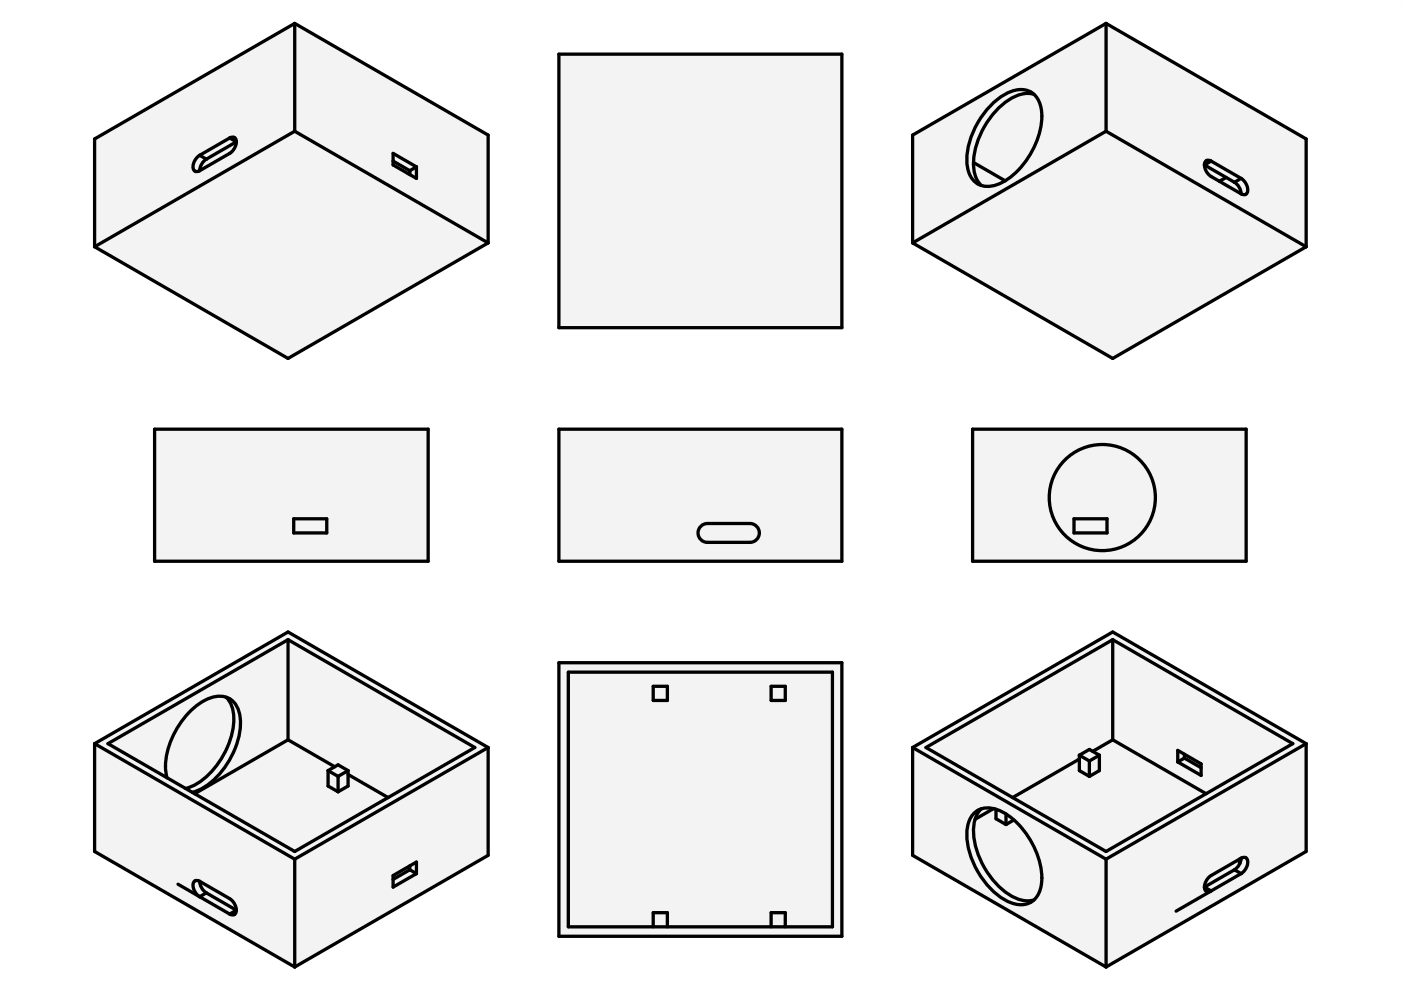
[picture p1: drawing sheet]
<svg xmlns="http://www.w3.org/2000/svg" width="297mm" height="210mm" viewBox="0 0 297 210" stroke-linecap="round" stroke-linejoin="round" font-family="sans-serif">
<path d="M0 0h297v210h-297zM0 0v210h297v-210z" fill="#000"/>
<g fill="#f1f3f5">
<path d="M118.5 91h60v28h-60z" fill-rule="evenodd"/>
<path d="M148.6 111.6l.9-.5 .5-.1h9a2 2 0 0 1 2 2 2 2 0 0 1-2 2h-9a2 2 0 0 1-1.9-1.2 2 2 0 0 1 .5-2.2z" fill-rule="evenodd"/>
</g>
<path d="M118.5 91h60v28h-60zM148.6 111.6l.9-.5 .5-.1h9a2 2 0 0 1 2 2 2 2 0 0 1-2 2h-9a2 2 0 0 1-1.9-1.2 2 2 0 0 1 .5-2.2z" fill="none" stroke="#000" stroke-width=".7"/>
<path d="M118.5 11.5h60v58h-60z" fill-rule="evenodd" fill="#f1f3f5"/>
<path d="M118.5 11.5h60v58h-60z" fill="none" stroke="#000" stroke-width=".7"/>
<g fill="#f1f3f5">
<path d="M118.5 140.5h60v58h-60z" fill-rule="evenodd"/>
<path d="M120.5 142.5h56v54h-56z" fill-rule="evenodd"/>
<path d="M120.5 142.5h56v54h-10v-3h-3v3h-22v-3h-3v3h-18z" fill-rule="evenodd"/>
<path d="M138.5 145.5h3v3h-3z" fill-rule="evenodd"/>
<path d="M163.5 193.5h3v3h-3z" fill-rule="evenodd"/>
<path d="M163.5 145.5h3v3h-3z" fill-rule="evenodd"/>
<path d="M138.5 193.5h3v3h-3z" fill-rule="evenodd"/>
</g>
<path d="M118.5 140.5h60v58h-60zM120.5 142.5h56v54h-56zM138.5 145.5h3v3h-3zM163.5 145.5h3v3h-3zM138.5 196.5v-3h3v3M163.5 196.5v-3h3v3" fill="none" stroke="#000" stroke-width=".7"/>
<g fill="#f1f3f5">
<path d="M32.8 91h58v28h-58z" fill-rule="evenodd"/>
<path d="M62.3 110h7v3h-7z" fill-rule="evenodd"/>
</g>
<path d="M32.8 91h58v28h-58zM62.3 110h7v3h-7z" fill="none" stroke="#000" stroke-width=".7"/>
<g fill="#f1f3f5">
<path d="M86.5 36.8l.4-.2v.4z"/>
<path d="M20.1 29.5l42.4-24.5 41 23.6v22.9l-42.4 24.5-41-23.7z" fill-rule="evenodd"/>
<path d="M20.1 52.3l42.4-24.5 41 23.7-42.4 24.5z" fill-rule="evenodd"/>
<path d="M20.1 29.5l42.4-24.5v22.8l-42.4 24.5z" fill-rule="evenodd"/>
<path d="M62.5 5l41 23.6v22.9l-41-23.7z" fill-rule="evenodd"/>
<path d="M42 33.2l6.7-3.9a.86 .86 0 0 1 1-.1 .86 .86 0 0 1 .4 .9l-.2 .9-.8 1.2-6.8 4a.91 .91 0 0 1-1.1 0 .91 .91 0 0 1-.3-1.1l.3-.8z" fill-rule="evenodd"/>
<path d="M83.3 32.5l5 2.9v2.4l-5-2.8z" fill-rule="evenodd"/>
<path d="M43.4 34l6.7-3.9-.2 .9-.8 1.2-6.8 4 .2-.9z" fill-rule="evenodd"/>
<path d="M42.3 32.9l6.4-3.6 1.4 .8-6.4 3.6z" fill-rule="evenodd"/>
<path d="M83.3 32.5l5 2.9-1.4 .8-3.6-2z" fill-rule="evenodd"/>
<path d="M42 33.2l.3-.3 1.4 .8-1 1.1-.4 1.4a.91 .91 0 0 1-1.1 0 .91 .91 0 0 1-.3-1.1l.3-.8z" fill-rule="evenodd"/>
<path d="M83.3 34.2l3.6 2v.4l-.4 .2-3.2-1.8z" fill-rule="evenodd"/>
<path d="M86.9 36.2l1.4-.8v2.4l-1.4-.8z" fill-rule="evenodd"/>
<path d="M48.7 29.3a.86 .86 0 0 1 1-.1 .86 .86 0 0 1 .4 .9z" fill-rule="evenodd"/>
</g>
<g fill="none" stroke="#000" stroke-width=".7">
<path d="M62.5 5l-42.4 24.5v22.8M62.5 5l41 23.6v22.9M62.5 5v22.8M42.3 32.9a2.72 2.72 0 0 0-1.2 3.2 .86 .86 0 0 0 1.2 .1M42.3 32.9l1.4 .8M43.7 33.7l-1 1.1-.4 1.4M48.7 29.3a.91 .91 0 0 1 1.1-.1 .91 .91 0 0 1 .3 1.1l-.3 .9-.8 1.1-6.7 3.9M48.7 29.3l-6.4 3.6M48.7 29.3l1.4 .8-6.4 3.6M62.5 27.8l-42.4 24.5M62.5 27.8l41 23.7M83.3 32.5l5 2.9v2.4l-5-2.8z"/>
<path d="M83.3 34.2l3.6 2M86.9 36.6l-.4 .2M86.9 36.2v.8M88.3 35.4l-1.4 .8M103.5 51.5l-42.4 24.5-41-23.7"/>
</g>
<g fill="#f1f3f5">
<path d="M20.1 157.7l41-23.7 42.4 24.5v22.9l-41 23.6-42.4-24.5z" fill-rule="evenodd"/>
<path d="M20.1 157.7l41-23.7 42.4 24.5-41 23.7z" fill-rule="evenodd"/>
<path d="M22.9 157.7l38.2-22.1 39.6 22.9-38.2 22z" fill-rule="evenodd"/>
<path d="M20.1 157.7l42.4 24.5v22.8l-42.4-24.5z" fill-rule="evenodd"/>
<path d="M62.5 182.2l41-23.7v22.9l-41 23.6z" fill-rule="evenodd"/>
<path d="M61.1 135.6l39.6 22.9-18.4 10.6-8.5-4.9v-.8l-2.1-1.2-.7 .4-9.9-5.7z" fill-rule="evenodd"/>
<path d="M41.3 168.3l19.8-11.4 9.9 5.7-1.4 .8v3.3l2.1 1.2 2.1-1.2v-2.5l8.5 4.9-19.8 11.4z" fill-rule="evenodd"/>
<path d="M22.9 157.7l38.2-22.1v21.3l-19.8 11.4-.5-.3a14.5 14.5 0 0 0 8.6-8.2 13 13 0 0 0 1.2-9 4.3 4.3 0 0 0-5.9-2.9 16.3 16.3 0 0 0-9 10.6 11.1 11.1 0 0 0-.3 6.4z" fill-rule="evenodd"/>
<path d="M40.4 150.8a8.9 8.9 0 0 1 6.8-3.2l.7 .2a7.6 7.6 0 0 1 1.4 7.1 17.6 17.6 0 0 1-8.1 11.6l-1.9 .7-3.9-2.3a12.9 12.9 0 0 1 1.6-9.5l1.8-2.9z" fill-rule="evenodd"/>
<path d="M47.9 147.8a4.4 4.4 0 0 1 3 3.9 16.2 16.2 0 0 1-4.2 12.2 12.2 12.2 0 0 1-5.9 4.1l-1.5-.8a14.7 14.7 0 0 0 8.9-8.7 11.9 11.9 0 0 0 .7-9.4z" fill-rule="evenodd"/>
<path d="M37.7 187.5l4.6 2.6a2.72 2.72 0 0 1-1.2-3.2 .86 .86 0 0 1 1.2 0l6.4 3.6a2.64 2.64 0 0 1 1.2 3.3l-.4 .2-.8-.2z" fill-rule="evenodd"/>
<path d="M83.3 185.6l5-2.8v2.4l-5 2.9z" fill-rule="evenodd"/>
<path d="M42.3 186.9l6.8 3.9 .8 1.2 .2 1-6.7-4-.9-1.2z" fill-rule="evenodd"/>
<path d="M42.3 190.1l1.4-.8 6.4 3.7-1.4 .8z" fill-rule="evenodd"/>
<path d="M83.3 186.5l3.6-2.1 1.4 .8-5 2.9z" fill-rule="evenodd"/>
<path d="M71.7 164.6l2.1-1.2v3.3l-2.1 1.2z" fill-rule="evenodd"/>
<path d="M69.6 163.4l2.1 1.2v3.3l-2.1-1.2z" fill-rule="evenodd"/>
<path d="M41.1 186.9a.86 .86 0 0 1 1.2 0l.4 1.4 1 1-1.4 .8a2.72 2.72 0 0 1-1.2-3.2z" fill-rule="evenodd"/>
<path d="M69.6 163.4l2.1-1.2 2.1 1.2-2.1 1.2z" fill-rule="evenodd"/>
<path d="M83.3 185.6l3.6-2v.8l-3.6 2.1z" fill-rule="evenodd"/>
<path d="M86.9 183.6l1.4-.8v2.4l-1.4-.8z" fill-rule="evenodd"/>
<path d="M48.7 193.8l1.4-.8a.86 .86 0 0 1-.4 .9 .86 .86 0 0 1-1-.1z" fill-rule="evenodd"/>
</g>
<g fill="none" stroke="#000" stroke-width=".7">
<path d="M61.1 135.6v21.3M20.1 157.7l41-23.7 42.4 24.5M20.1 157.7v22.8l42.4 24.5M20.1 157.7l42.4 24.5M22.9 157.7l38.2-22.1 39.6 22.9-38.2 22zM47.9 147.8a7.6 7.6 0 0 1 1.4 7.1 17.6 17.6 0 0 1-8.1 11.6l-1.9 .7M61.1 156.9l-19.8 11.4M61.1 156.9l9.9 5.7M103.5 158.5v22.9l-41 23.6M103.5 158.5l-41 23.7M35.4 164.9a13.1 13.1 0 0 1 1.8-9.9 14.1 14.1 0 0 1 8.3-7.3 4.3 4.3 0 0 1 5.4 4 16.2 16.2 0 0 1-4.2 12.2 12.2 12.2 0 0 1-5.9 4.1M69.6 163.4v3.3l2.1 1.2"/>
<path d="M69.6 163.4l2.1-1.2 2.1 1.2M69.6 163.4l2.1 1.2M71.7 164.6v3.3M73.8 164.2l8.5 4.9M73.8 163.4v3.3l-2.1 1.2M73.8 163.4l-2.1 1.2M37.7 187.5l11 6.3M42.3 186.9l6.4 3.6a2.72 2.72 0 0 1 1.2 3.2 .86 .86 0 0 1-1.2 .1M42.3 186.9a.91 .91 0 0 0-1.1-.1 .91 .91 0 0 0-.3 1.1l.5 1.3 .9 .9 1.4-.8M42.3 186.9l.4 1.4 1 1M43.7 189.3l6.4 3.7-1.4 .8M62.5 182.2v22.8"/>
<path d="M83.3 185.6l5-2.8v2.4l-5 2.9zM86.9 183.6v.8M86.9 184.4l-3.6 2.1M86.9 184.4l1.4 .8"/>
</g>
<g fill="#f1f3f5">
<path d="M193.5 28.6l41-23.6 42.4 24.5v22.8l-41 23.7-42.4-24.5z" fill-rule="evenodd"/>
<path d="M193.5 51.5l41-23.7 42.4 24.5-41 23.7z" fill-rule="evenodd"/>
<path d="M234.5 5l42.4 24.5v22.8l-42.4-24.5z" fill-rule="evenodd"/>
<path d="M193.5 28.6l41-23.6v22.8l-41 23.7z" fill-rule="evenodd"/>
<path d="M209.9 22.5a9.7 9.7 0 0 1 7-3.5 4.3 4.3 0 0 1 3.9 4 16.7 16.7 0 0 1-5.8 13.9 8.2 8.2 0 0 1-6.4 2.6 4.1 4.1 0 0 1-3.4-3.5 14.7 14.7 0 0 1 2.9-11.3z" fill-rule="evenodd"/>
<path d="M211.8 22.9a8.8 8.8 0 0 1 6.7-3.1l.7 .2a6.8 6.8 0 0 1 1.6 5.8 17.9 17.9 0 0 1-7.7 12.5l-6.7-3.8a17.9 17.9 0 0 1 5.4-11.6z" fill-rule="evenodd"/>
<path d="M209.9 22.5a9.7 9.7 0 0 1 7-3.5 3.9 3.9 0 0 1 2.3 1 7.4 7.4 0 0 0-6.6 2.1 17.5 17.5 0 0 0-6.2 13.1l.2 1.5 .4 1.2 1.1 1.4a4.6 4.6 0 0 1-3.1-4.3 16.9 16.9 0 0 1 4.9-12.5z" fill-rule="evenodd"/>
<path d="M255.6 34.2l.4-.2 .8 .2 6.3 3.6a2.72 2.72 0 0 1 1.2 3.2 .86 .86 0 0 1-1.2 .1l-4.6-2.7a5 5 0 0 1-2.7-2l-.4-1.4z" fill-rule="evenodd"/>
<path d="M206.4 34.5l6.7 3.8a6.3 6.3 0 0 1-5 1 6.3 6.3 0 0 1-1.7-4.8z" fill-rule="evenodd"/>
<path d="M255.4 35l1.4-.8 6.3 3.6-1.4 .8z" fill-rule="evenodd"/>
<path d="M258.5 38.4l1.5-.8a5 5 0 0 1 2.7 2.1l.4 1.4z" fill-rule="evenodd"/>
<path d="M255.4 35l4.6 2.6-1.5 .8a5 5 0 0 1-2.7-2z" fill-rule="evenodd"/>
<path d="M261.7 38.6l1.4-.8a2.72 2.72 0 0 1 1.2 3.2 .86 .86 0 0 1-1.2 .1l-.4-1.4z" fill-rule="evenodd"/>
<path d="M255.6 34.2l.4-.2 .8 .2-1.4 .8z" fill-rule="evenodd"/>
</g>
<g fill="none" stroke="#000" stroke-width=".7">
<path d="M219.2 20a7.9 7.9 0 0 0-7.2 2.6 16.9 16.9 0 0 0-5.5 13.6 5.3 5.3 0 0 0 1.6 3.1M234.5 5l-41 23.6v22.9M234.5 5v22.8M234.5 5l42.4 24.5v22.8M206.4 34.5l6.7 3.8M209.9 22.5a9.7 9.7 0 0 1 7-3.5 4.6 4.6 0 0 1 4 4.8 17.1 17.1 0 0 1-8.6 15 4.6 4.6 0 0 1-6.7-1.8 12.3 12.3 0 0 1 1-9.6 19 19 0 0 1 3.3-4.9zM234.5 27.8l-41 23.7M234.5 27.8l42.4 24.5M256.8 34.2a.91 .91 0 0 0-1.1-.1 .91 .91 0 0 0-.3 1.1l.2 .9 .8 1.1 6.7 3.9M256.8 34.2l6.3 3.6M256.8 34.2l-1.4 .8 6.3 3.6M260 37.6l-1.5 .8"/>
<path d="M261.7 38.6l1 1.1 .4 1.4M263.1 37.8a2.72 2.72 0 0 1 1.2 3.2 .86 .86 0 0 1-1.2 .1M263.1 37.8l-1.4 .8M193.5 51.5l42.4 24.5 41-23.7"/>
</g>
<g fill="#f1f3f5">
<path d="M193.5 158.5l42.4-24.5 41 23.7v22.8l-42.4 24.5-41-23.6z" fill-rule="evenodd"/>
<path d="M193.5 158.5l42.4-24.5 41 23.7-42.4 24.5z" fill-rule="evenodd"/>
<path d="M196.3 158.5l39.6-22.9 38.2 22.1-39.6 22.8z" fill-rule="evenodd"/>
<path d="M234.5 182.2l42.4-24.5v22.8l-42.4 24.5z" fill-rule="evenodd"/>
<path d="M193.5 158.5l41 23.7v22.8l-41-23.6z" fill-rule="evenodd"/>
<path d="M196.3 158.5l39.6-22.9v21.3l-4.2 2.4-.7-.4-2.2 1.2v.8l-14.1 8.2z" fill-rule="evenodd"/>
<path d="M235.9 135.6l38.2 22.1-18.4 10.6-19.8-11.4z" fill-rule="evenodd"/>
<path d="M214.7 169.1l14.1-8.2v2.5l2.2 1.2 2.1-1.2v-3.3l-1.4-.8 4.2-2.4 19.8 11.4-21.2 12.2z" fill-rule="evenodd"/>
<path d="M206.6 172.3a5.1 5.1 0 0 1 5.8-.2 17.1 17.1 0 0 1 8.5 14.9 4.6 4.6 0 0 1-4 4.8 10.3 10.3 0 0 1-7.9-4.5 16.8 16.8 0 0 1-4-11.5 5.6 5.6 0 0 1 1.6-3.5z" fill-rule="evenodd"/>
<path d="M206.7 173.7l4-2.3 .5 .2v2l2.1 1.2 1.7-1a17.5 17.5 0 0 1 5.9 13.2 5.7 5.7 0 0 1-1.7 3.8 7.6 7.6 0 0 1-6.8-2.3 17.6 17.6 0 0 1-6-12.9z" fill-rule="evenodd"/>
<path d="M206.6 172.3l1.5-.8a6.3 6.3 0 0 0-1.7 5.2 17.4 17.4 0 0 0 8.6 13.6 5.9 5.9 0 0 0 4.2 .5 4.6 4.6 0 0 1-5.2 .5 17 17 0 0 1-9-15.5 5.6 5.6 0 0 1 1.6-3.5z" fill-rule="evenodd"/>
<path d="M256.4 185.9l6.7-3.9a.91 .91 0 0 1 1.2-.1 .91 .91 0 0 1 .2 1.1l-.4 1.3-1 .9-13.7 8 7.4-4.3a.86 .86 0 0 1-1 .1 .86 .86 0 0 1-.4-.9l.2-.9z" fill-rule="evenodd"/>
<path d="M249.7 159.1l5 2.9v2.4l-5-2.8z" fill-rule="evenodd"/>
<path d="M256.4 185.9l6.4-3.7 .1 .8-.9 1.2-6.6 3.9 .2-.9z" fill-rule="evenodd"/>
<path d="M255.4 188.1l6.3-3.7 1.4 .8-6.3 3.7z" fill-rule="evenodd"/>
<path d="M231 161.3l2.1-1.2v3.3l-2.1 1.2z" fill-rule="evenodd"/>
<path d="M228.8 160.1l2.2 1.2v3.3l-2.2-1.2z" fill-rule="evenodd"/>
<path d="M249.7 161.6l1.4-.9 3.6 2.1v1.6z" fill-rule="evenodd"/>
<path d="M263.1 182a.91 .91 0 0 1 1.2-.1 .91 .91 0 0 1 .2 1.1l-.4 1.3-1 .9-1.4-.8a3.1 3.1 0 0 0 1.4-2.4z" fill-rule="evenodd"/>
<path d="M228.8 160.1l2.2-1.2 2.1 1.2-2.1 1.2z" fill-rule="evenodd"/>
<path d="M211.2 171.6l2.1 1v2.2l-2.1-1.2z" fill-rule="evenodd"/>
<path d="M208.1 171.5l.9-.2 1.7 .1-4 2.3 .4-1z" fill-rule="evenodd"/>
<path d="M251.1 159.9l3.6 2.1v.8l-3.6-2.1z" fill-rule="evenodd"/>
<path d="M249.7 159.1l1.4 .8v.8l-1.4 .9z" fill-rule="evenodd"/>
<path d="M213.3 172.6l1.7 1.2-1.7 1z" fill-rule="evenodd"/>
<path d="M255.4 188.1l1.4 .8a.86 .86 0 0 1-1 .1 .86 .86 0 0 1-.4-.9z" fill-rule="evenodd"/>
<path d="M262.8 182.2l.3-.2-.2 1z" fill-rule="evenodd"/>
</g>
<g fill="none" stroke="#000" stroke-width=".7">
<path d="M235.9 135.6v21.3M193.5 158.5v22.9l41 23.6M193.5 158.5l41 23.7M196.3 158.5l39.6-22.9 38.2 22.1-39.6 22.8zM235.9 156.9l-4.2 2.4M235.9 156.9l19.8 11.4M249.7 159.1l5 2.9v2.4l-5-2.8zM251.1 159.9v.8M276.9 157.7l-41-23.7-42.4 24.5M276.9 157.7v22.8l-42.4 24.5M276.9 157.7l-42.4 24.5M206.6 172.3a4.8 4.8 0 0 1 5.7-.3 17.1 17.1 0 0 1 8.6 15 4.7 4.7 0 0 1-4 4.8 10.3 10.3 0 0 1-7.9-4.5 16.8 16.8 0 0 1-4-11.5 5.6 5.6 0 0 1 1.6-3.5z"/>
<path d="M208.1 171.5a7.9 7.9 0 0 0-1.3 7.6 16.9 16.9 0 0 0 8.9 11.5 5.3 5.3 0 0 0 3.5 .2M210.7 171.4l-4 2.3M211.2 171.6v2l2.1 1.2M213.3 172.6v2.2M215 173.8l-1.7 1M228.8 160.9l-14.1 8.2M228.8 160.1v3.3l2.2 1.2M228.8 160.1l2.2-1.2 2.1 1.2M228.8 160.1l2.2 1.2M231 161.3v3.3M233.1 160.1v3.3l-2.1 1.2M233.1 160.1l-2.1 1.2"/>
<path d="M251.1 160.7l3.6 2.1M251.1 160.7l-1.4 .9M234.5 182.2v22.8M256.8 188.9l-7.4 4.3M261.7 184.4l-6.3 3.7 1.4 .8M261.7 184.4l1.4 .8M262.8 182.2l.1 .8M263.1 182a.91 .91 0 0 1 1.2-.1 .91 .91 0 0 1 .2 1.1l-.4 1.3-1 .9M263.1 182l-6.3 3.6a2.72 2.72 0 0 0-1.2 3.2 .86 .86 0 0 0 1.2 .1M263.1 182l-.4 1.4-1 1M263.1 185.2l-6.3 3.7"/>
</g>
<g fill="#f1f3f5">
<path d="M206.2 91h58v28h-58z" fill-rule="evenodd"/>
<path d="M227.7 110h7v3h-7z" fill-rule="evenodd"/>
<circle cx="233.7" cy="105.5" r="11.3"/>
</g>
<g fill="none" stroke="#000" stroke-width=".7">
<path d="M206.2 91h58v28h-58zM227.7 110h7v3h-7z"/>
<circle cx="233.7" cy="105.5" r="11.3"/>
</g>
</svg>
